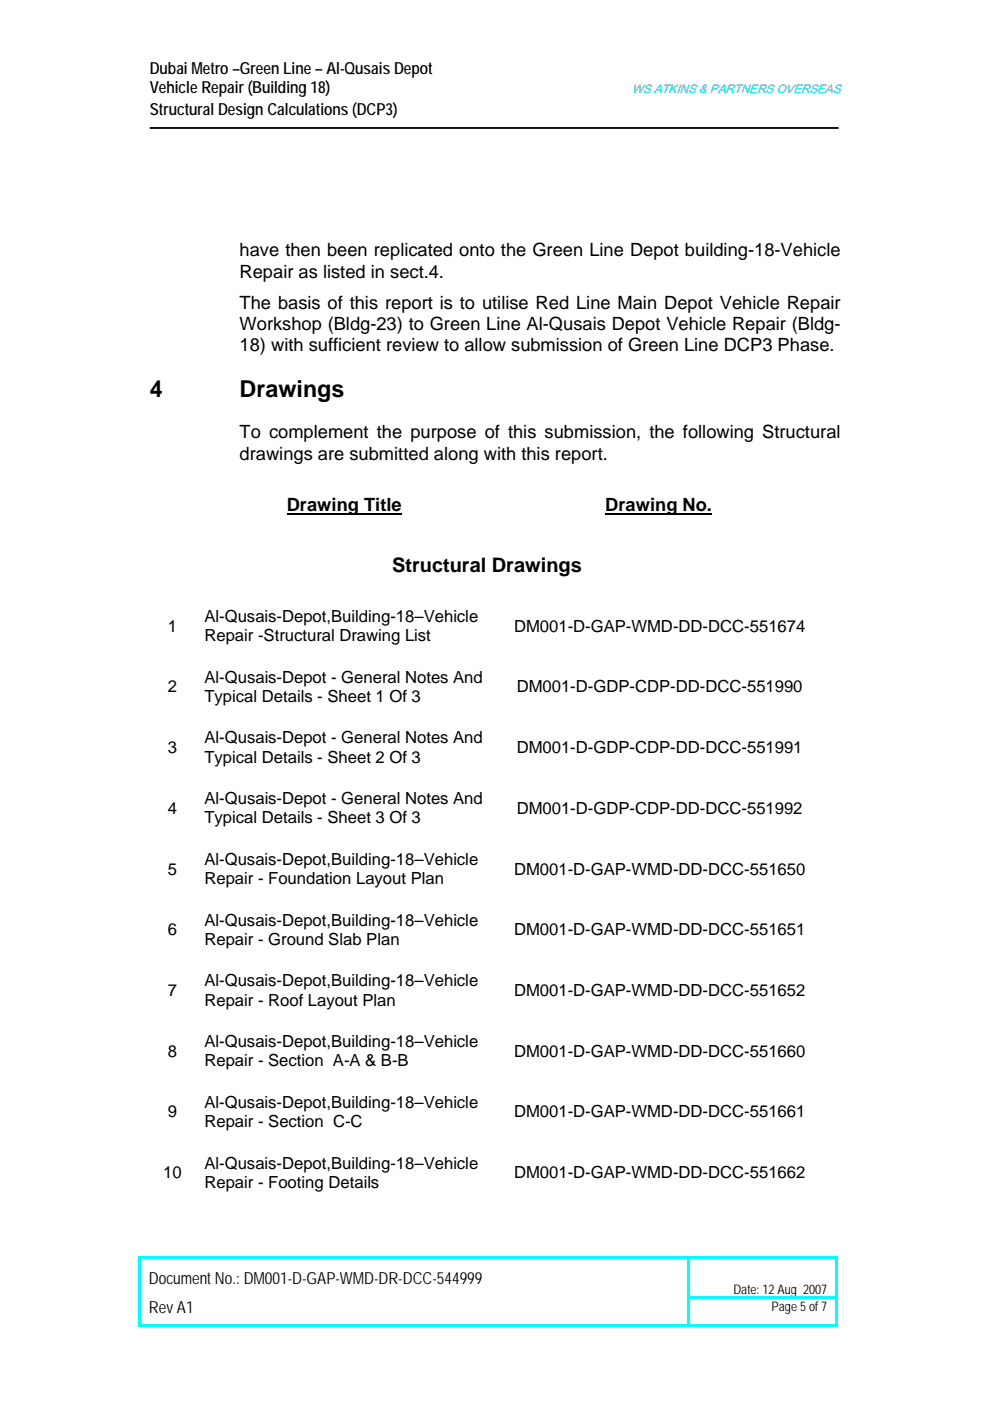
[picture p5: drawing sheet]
<svg xmlns="http://www.w3.org/2000/svg" width="210mm" height="297mm" viewBox="0 0 210 297" stroke-linecap="round" stroke-linejoin="round" font-family="sans-serif">
<defs><g id="words">
<g font-size="4.9">
<text x="31.7" y="84.1">4</text>
<text x="50.8" y="84.1">Drawings</text>
</g>
<text font-size="4.2" x="83.1" y="121.3">Structural Drawings</text>
<g font-size="3.9">
<text x="50.8" y="54.4">have then been replicated onto the Green Line Depot building-18-Vehicle</text>
<text x="50.8" y="58.8">Repair as listed in sect.4.</text>
<text x="50.8" y="65.4">The basis of this report is to utilise Red Line Main Depot Vehicle Repair</text>
<text x="50.8" y="69.9">Workshop (Bldg-23) to Green Line Al-Qusais Depot Vehicle Repair (Bldg-</text>
<text x="50.8" y="74.4">18) with sufficient review to allow submission of Green Line DCP3 Phase.</text>
<text x="50.8" y="93">To complement the purpose of this submission, the following Structural</text>
<text x="50.8" y="97.4">drawings are submitted along with this report.</text>
<text x="60.8" y="108.3">Drawing Title</text>
<text x="128.3" y="108.3">Drawing No.</text>
</g>
<g font-size="3.5">
<text x="31.7" y="15.8">Dubai Metro –Green Line – Al-Qusais Depot</text>
<text x="31.7" y="19.8">Vehicle Repair (Building 18)</text>
<text x="31.7" y="24.3">Structural Design Calculations (DCP3)</text>
<text x="43.3" y="131.9">Al-Qusais-Depot,Building-18–Vehicle</text>
<text x="35.6" y="133.9">1</text>
<text x="43.3" y="135.9">Repair -Structural Drawing List</text>
<text x="109" y="133.9">DM001-D-GAP-WMD-DD-DCC-551674</text>
<text x="35.6" y="146.8">2</text>
<text x="43.3" y="144.8">Al-Qusais-Depot - General Notes And</text>
<text x="43.3" y="148.8">Typical Details - Sheet 1 Of 3</text>
<text x="109.6" y="146.8">DM001-D-GDP-CDP-DD-DCC-551990</text>
<text x="35.6" y="159.7">3</text>
<text x="43.3" y="157.6">Al-Qusais-Depot - General Notes And</text>
<text x="43.3" y="161.7">Typical Details - Sheet 2 Of 3</text>
<text x="109.6" y="159.7">DM001-D-GDP-CDP-DD-DCC-551991</text>
<text x="35.6" y="172.5">4</text>
<text x="43.3" y="170.5">Al-Qusais-Depot - General Notes And</text>
<text x="109.6" y="172.5">DM001-D-GDP-CDP-DD-DCC-551992</text>
<text x="43.3" y="174.6">Typical Details - Sheet 3 Of 3</text>
<text x="35.6" y="185.4">5</text>
<text x="43.3" y="183.4">Al-Qusais-Depot,Building-18–Vehicle</text>
<text x="109" y="185.4">DM001-D-GAP-WMD-DD-DCC-551650</text>
<text x="43.3" y="187.4">Repair - Foundation Layout Plan</text>
<text x="43.3" y="196.3">Al-Qusais-Depot,Building-18–Vehicle</text>
<text x="35.6" y="198.3">6</text>
<text x="43.3" y="200.3">Repair - Ground Slab Plan</text>
<text x="109" y="198.3">DM001-D-GAP-WMD-DD-DCC-551651</text>
<text x="43.3" y="209.1">Al-Qusais-Depot,Building-18–Vehicle</text>
<text x="35.6" y="211.2">7</text>
<text x="43.3" y="213.2">Repair - Roof Layout Plan</text>
<text x="109" y="211.2">DM001-D-GAP-WMD-DD-DCC-551652</text>
<text x="35.6" y="224">8</text>
<text x="43.3" y="222">Al-Qusais-Depot,Building-18–Vehicle</text>
<text x="43.3" y="226.1">Repair - Section A-A &amp; B-B</text>
<text x="109" y="224">DM001-D-GAP-WMD-DD-DCC-551660</text>
<text x="35.6" y="236.9">9</text>
<text x="43.3" y="234.9">Al-Qusais-Depot,Building-18–Vehicle</text>
<text x="43.3" y="238.9">Repair - Section C-C</text>
<text x="109" y="236.9">DM001-D-GAP-WMD-DD-DCC-551661</text>
<text x="34.6" y="249.8">10</text>
<text x="43.3" y="247.8">Al-Qusais-Depot,Building-18–Vehicle</text>
<text x="43.3" y="251.8">Repair - Footing Details</text>
<text x="109" y="249.8">DM001-D-GAP-WMD-DD-DCC-551662</text>
<text x="31.6" y="272.2">Document No.: DM001-D-GAP-WMD-DR-DCC-544999</text>
<text x="31.6" y="278.4">Rev A1</text>
</g>
<g font-size="2.8">
<text x="155.5" y="274.3">Date: 12 Aug 2007</text>
<text x="163.6" y="278">Page 5 of 7</text>
</g>
<text font-size="2.6" fill="#0cf" x="133.9" y="19.8">WS ATKINS &amp; PARTNERS OVERSEAS</text>
</g></defs>
<g fill="#0ff">
<path d="M29.4 266.3h.5v.5h-.5z"/>
<path d="M29.4 266.3h116.9v.5h-116.9z"/>
<path d="M146.3 266.3h30.8v.5h-30.8z"/>
<path d="M177.1 266.3h.5v.5h-.5z"/>
<path d="M29.4 266.8h.5v8.1h-.5z"/>
<path d="M145.8 266.8h.5v8.1h-.5z"/>
<path d="M177.1 266.8h.5v8.1h-.5z"/>
<path d="M29.4 274.9h.5v.5h-.5z"/>
<path d="M145.8 274.9h.5v.5h-.5z"/>
<path d="M146.3 274.9h30.8v.5h-30.8z"/>
<path d="M177.1 274.9h.5v.5h-.5z"/>
<path d="M29.4 275.4h.5v5.9h-.5z"/>
<path d="M29.4 280.7h116.4v.6h-116.4z"/>
<path d="M145.8 275.4h.5v5.9h-.5z"/>
<path d="M146.3 280.7h30.8v.6h-30.8z"/>
<path d="M177.1 275.4h.5v5.9h-.5z"/>
<path d="M177.1 280.7h.5v.6h-.5z"/>
</g>
<path d="M31.7 27.1h146.1" fill="none" stroke="#000" stroke-width=".39"/>
<path d="M60.8 108.9h24.4M128.3 108.9h22.7" fill="none" stroke="#000" stroke-width=".4"/>
<use href="#words"/>
</svg>
